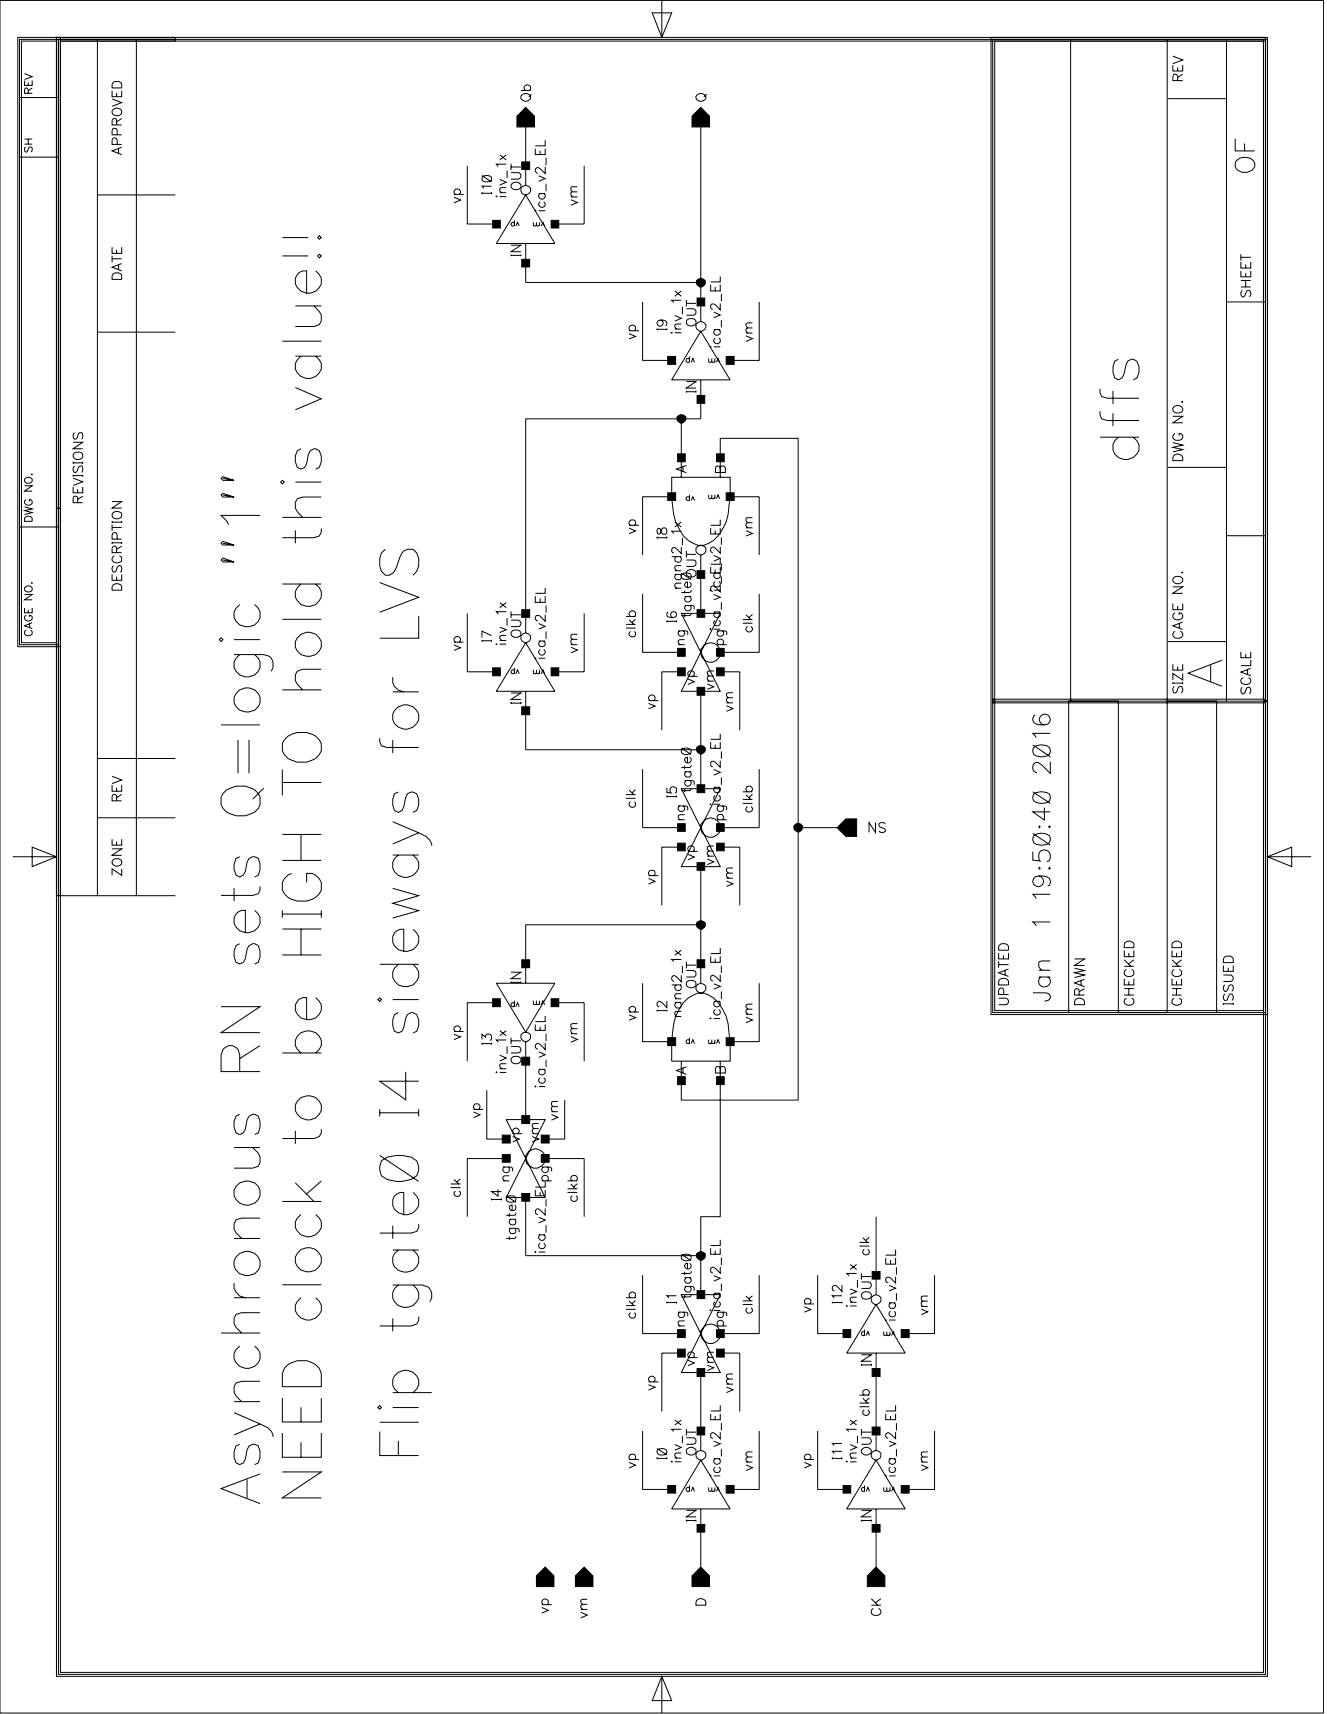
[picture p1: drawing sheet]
<svg xmlns="http://www.w3.org/2000/svg" width="398mm" height="514mm" viewBox="0 0 398 514" stroke-linecap="round" stroke-linejoin="round" font-family="sans-serif">
<g fill="none" stroke="#000" stroke-width=".3">
<path d="M0 .1h396.9v513.6h-396.9M5.3 11.2h12.8v141.2h-1.2v-140.1h-10.5v180.4h10.5v-40.3h1.2v41.5h-12.8zM5.8 11.8h11.7v181.5h-11.7zM16.9 11.2h362.6v1.1h-361.4v489.2h360.8v-489.7h1.2v490.9h-363.2zM16.9 11.2h35.7v1.1h-34.5v256.3h-1.2zM17.5 11.8h362v490.3h-362zM29.2 11.8v256.8M40.9 11.8v256.8M195.6 3.9h5.8l-2.9 7.3zM198.5 .1v11.1M297.2 11.2h82.9v199.1h-1.2v-198h-80.6v290.8h80.6v-92.8h1.2v93.9h-82.9zM297.7 11.8h81.8v291.9h-81.8z"/>
<path d="M321.1 11.8v198.5M350 11.8v198.5M351.7 19.5v1.8h3v-1.8M351.7 16.8l3 1.2-3 1.1M367.8 11.8v198.5M5.8 29.3h11.7M7.4 24.2v1.4h2.3v-1.4M7.4 22.1l2.3 .9-2.3 .8M8.5 28v-1l-.5-.6h-.2l-.3 .2-.1 1.4h2.3M8.5 24.8v.8M9.7 26.4l-1.2 .8M33.6 29.7l2.9 1.1-2.9 1.1"/>
<path d="M33.6 27.2v1.8h2.9v-1.8M34 32.7a1.51 1.51 0 0 1 2.5 1.1 1.5 1.5 0 0 1-1.6 .9 1.5 1.5 0 0 1-1.3-1.4zM34 24.7l.7-.3a1.37 1.37 0 0 1 1.8 1v1h-2.9v-1zM35 37.5v-1.3a.74 .74 0 0 0-.9-.7l-.5 .7v1.3h2.9M35 27.9v1.1M36.5 35.5l-1.5 1M156.2 27.1h2.9M156.3 28.7a1.68 1.68 0 0 1 2.8 .2 1.52 1.52 0 0 1-1.1 1.5 1.52 1.52 0 0 1-1.7-.6zM157.6 27.1a.94 .94 0 0 1-.2-1.4 .94 .94 0 0 1 1.4 0 .94 .94 0 0 1-.1 1.4M157.6 32.2l2.7 2.6v3.3h-5.3v-3.3zM157.6 38.1v17.5M159.3 28.2l-.7 .9"/>
<path d="M209.1 28.4a1.53 1.53 0 0 1 1.6-.2 1.53 1.53 0 0 1 1 1.3 1.55 1.55 0 0 1-1.8 .9 1.55 1.55 0 0 1-1.2-1.5zM210.1 32.2l2.7 2.6v3.3h-5.3v-3.3zM210.1 38.1v58.3M211.9 28.2l-.8 .9M350.3 29.6h17.5M353.1 24.2l-.1-1.6-.4-.4-.6 .2-.3 .6v1.2h3M353.1 20.2v1.1M354.7 22.2l-1.6 1M5.8 47.1h11.7M7.4 43.2h2.3M7.4 41.7h2.3M7.7 44.1a.88 .88 0 0 0 .2 1.5l.2-.1 .5-1.3 .7-.1a.97 .97 0 0 1 0 1.5"/>
<path d="M8.5 41.7v1.5M29.2 58.5h23.4M35.1 43.3v-1.3a.77 .77 0 0 0-.5-.6 .77 .77 0 0 0-.8 .2l-.2 1.7h2.9M35.1 40.4v-1.2l-.2-.6h-1l-.3 .6v1.2h2.9M35.6 44.6v1.3M36.5 44.2l-2.9 1.1 2.9 1.1M136.1 59.1l2 .9-2 .8M136.1 58.3h2.9M136.6 58.3a.9 .9 0 0 1-.1-1.3 .9 .9 0 0 1 1.3 0 .9 .9 0 0 1-.1 1.3M140.1 49.7v17.5h8.7M144.5 57.6v.6M144.5 58h2.9"/>
<path d="M144.5 52.6l2.9 2M144.6 53a2.35 2.35 0 0 1 2.7 0 1.02 1.02 0 0 1-.4 1.4 2.42 2.42 0 0 1-2.3-.3zM147.4 55.8h-2.9l.5 .7M147.4 57.6v.6M148.8 58.8l.2 .2-.2 .1zM149.9 53.8l1.9 .9-1.9 .8M149.9 59h1.9M149.9 57.8h1.9M149.9 46.4l1.9 1.6M151.8 56.3l-1.8 .1-.1 .7 .6 .7M151.8 49.2h-3l.6 .7M151.8 46.4l-1.9 1.6"/>
<path d="M152.1 51.2v2.2M153.2 51.8h2.2a.98 .98 0 0 1 .8 .9 .98 .98 0 0 1-.8 1h-2.2M153.2 49.1v1.9M153.2 50.1h3M153.7 54.9a1.59 1.59 0 0 1 2.5 1.2 1.77 1.77 0 0 1-3 0v-.6zM157.6 58.5l8.8 14.5h-17.6zM160.5 44.6v1.8h3v-1.8M161.5 52.7l2 .9-2 .8M161.5 58h2M162 58a.94 .94 0 0 0-.2 1.4 .94 .94 0 0 0 1.4 0 .94 .94 0 0 0-.1-1.4M162 45.3v1.1M163.5 50.1v1.9l-1.4-1.3a.84 .84 0 0 0-.8-.5 .84 .84 0 0 0-.8 .6 1.03 1.03 0 0 0 .6 1.1h.2"/>
<path d="M163.5 42v1.7h-3M163.7 47.3v2.3M163.7 55.1v2.3M171.2 59.9l1.9 .8-1.9 .8M171.2 59.1h1.9M173.1 57.5l-1.8 .1a1.1 1.1 0 0 0 .4 1.5M173.1 56l-1.8 .1a1.1 1.1 0 0 0 .4 1.4M175.2 49.7v17.5h-8.8M370.4 41.6v3.7h5.9M370.7 48.3a3.4 3.4 0 0 1 5.6 .6 2.48 2.48 0 0 1-2.3 2.8 2.71 2.71 0 0 1-3.6-2.8zM373.2 43.1v2.2M33.6 74.1v1.9h2.9v-1.9"/>
<path d="M33.6 76.7v1.9M33.6 77.6h2.9M35 74.9v1.1M35.6 79.5v1.3M36.5 79l-2.9 1.1 2.9 1.1M84.7 76.8h7.8M84.7 71.2h7.8M95.8 76.2l.6 .6-.6 .5-.6-.5zM95.8 70.7l.6 .5-.6 .6-.6-.6zM153.2 73.5h3l-3 2h3M153.2 76.3v.5M153.2 76.6h3"/>
<path d="M154.3 66.9a.55 .55 0 0 0-.9-.1 .55 .55 0 0 0 0 .8 .55 .55 0 0 0 .9-.1M154.3 66.1v1.7M154.7 67.8l.5-1.1 .5 1.1M156.2 76.3v.5M157.6 73v11.7h52.5M159.9 66.7l.1 1 .4 .1 .5-.4M160.5 63l.2 .2-.2 .1zM160.9 66.7l.1 1 .4 .1 .4-.4M161.5 63.2h2M161.8 66.7v1.1M162 60.5a.94 .94 0 0 0-.2 1.4 .94 .94 0 0 0 1.4 0 .94 .94 0 0 0-.1-1.4M162.3 67.8l.5-1.1 .5 1.1"/>
<path d="M372.1 78.5v1.9h3v-1.9M372.1 77.2h3M372.1 76.2v2M373.5 79.3v1.1M29.2 99.6h23.4M33.8 82.3a1.62 1.62 0 0 1 2.7 .5v1h-2.9zM88.6 91.7h7.8M94.1 91.7l1.7 1.7 .6 1.1v1.7l-.6 1.1-1.7 .6h-5.5M94.7 81.2a3.7 3.7 0 0 1 1.5 4.5 3.7 3.7 0 0 1-4.3 2.2 3.4 3.4 0 0 1-3.3-2.8 3.4 3.4 0 0 1 2.2-3.9h1.1v6.7M188.6 99.2h3M189.1 99.2a.96 .96 0 0 1-.1-1.4 .96 .96 0 0 1 1.4 0 .96 .96 0 0 1-.2 1.4M192.7 90.6v17.5h8.7"/>
<path d="M197 98.5v.5M197 98.8h3M198 96a.93 .93 0 0 1 .9 1.2 .93 .93 0 0 1-1.5 .4 .93 .93 0 0 1 0-1.5 1.6 1.6 0 0 1 2.6 1l-.4 .6M200 98.5v.5M201.3 99.8h.3l-.2 .1zM202.4 94.6l1.9 .9-1.9 .8M202.4 99.8h1.9M202.4 98.7h1.9M202.4 87.2l1.9 1.7M204.3 97.2l-1.8 .1-.1 .7 .5 .7M204.3 90h-2.9l.6 .7M204.3 87.2l-1.9 1.7"/>
<path d="M204.6 92v2.3M205.8 92.6h2.1a.98 .98 0 0 1 .8 1 .98 .98 0 0 1-.8 .9h-2.1M205.8 90v1.9M205.8 91h2.9M205.9 96.1a1.73 1.73 0 0 1 2.8 .3 1.53 1.53 0 0 1-1.1 1.4 1.53 1.53 0 0 1-1.7-.6zM210.1 99.4l8.8 14.5h-17.5zM213.1 85.4v1.8h2.9v-1.8M214 93.6l2 .8-2 .9M214 98.8h2M214.5 98.8a.94 .94 0 0 0-.2 1.4 .94 .94 0 0 0 1.4 0 .94 .94 0 0 0-.1-1.4M214.5 86.1v1.1M216 91v1.9l-1.4-1.4-.6-.4a.64 .64 0 0 0-.9 .6l.1 .8 .6 .3"/>
<path d="M216 82.9v1.6h-2.9M216.3 88.2v2.2M216.3 96v2.2M223.7 99.9h1.9M225.6 98.3l-1.7 .2-.2 .7 .6 .7M225.6 96.8l-1.7 .2-.2 .7 .6 .6M227.7 90.6v17.5h-8.8M367.8 90.6h11.7M372.1 81.2v1.8h3v-1.8M372.1 86.1h3M372.1 84.1h3M372.5 87.1a1.09 1.09 0 0 0-.4 1.1 1.09 1.09 0 0 0 .8 .8 1.89 1.89 0 0 0 .9-1.7 .7 .7 0 0 1 1.1 0 1.35 1.35 0 0 1-.3 1.7"/>
<path d="M373.5 81.9v1.1M373.5 84.1v2M84.7 102.3h11.7M88.6 116.2l7.8 3.4-7.8 3.3M88.6 106.8h7.8M90.3 106.8a3.6 3.6 0 0 0-1.7 4 3.6 3.6 0 0 0 3.3 2.7 3.7 3.7 0 0 0 4.1-2.2 3.7 3.7 0 0 0-1.3-4.5M188.6 100l2 .9-2 .7M205.8 114.4h2.9l-2.9 2h2.9M205.8 117.1v.6M205.8 117.5h2.9M206.8 107.7a.57 .57 0 0 0-.9 0 .57 .57 0 0 0 0 .8 .57 .57 0 0 0 .9-.1M206.8 106.9v1.8"/>
<path d="M207.3 108.7l.5-1.2 .5 1.2M208.7 117.1v.6M210.1 113.9v11.7h-52.5v64.2M212.5 107.5l.1 1.1 .4 .1 .4-.4M212.9 104h.3l-.1 .2zM213.4 107.5l.1 1.1 .5 .1 .4-.4M214 104h2M214.4 107.5v1.2M214.5 101.4a.94 .94 0 0 0-.2 1.4 .94 .94 0 0 0 1.4 0 .94 .94 0 0 0-.1-1.4M214.9 108.7l.4-1.2 .5 1.2M223.7 100.7l1.9 .9-1.9 .8M329.9 116.6v1.2l.5 1.1 1.7 .5h9.4"/>
<path d="M333.8 117.2v3.9M335.4 107.7l-1.1 .6-.5 1.7v1.6l.5 1.7 1.1 .6 1.1-.6 .6-1.1 .6-2.8 .5-1.1 1.1-.6h.6l1.1 .6 .5 1.7v1.6l-.5 1.7-1.1 .6M21.9 132.6h2.9l-2.9 2h2.9M21.9 138.5v.6M21.9 138.8h2.9M22.4 139.7a1.1 1.1 0 0 0-.5 1.1 1.1 1.1 0 0 0 .7 .9l.4-.3 .5-1.1a.73 .73 0 0 1 .5-.5 .73 .73 0 0 1 .7 .2 1.65 1.65 0 0 1-.2 1.7M22.4 135.8a1.46 1.46 0 0 1 1.5-.2 1.46 1.46 0 0 1 .9 1.3 1.5 1.5 0 0 1-1.6 .9 1.5 1.5 0 0 1-1.3-1.4zM22.4 129.8a1.1 1.1 0 0 0-.5 1 1.1 1.1 0 0 0 .7 .9l.4-.3 .6-1.4a.7 .7 0 0 1 1.1 0 1.65 1.65 0 0 1-.2 1.7M24.8 138.5v.6M90.3 134.6l-1.1 .6-.6 1.6v1.7l.6 1.7 1.1 .5 1.1-.5 .5-1.1 .6-2.8 .5-1.1 1.1-.6h.6l1.1 .6 .6 1.6v1.7l-.6 1.7-1.1 .5M204.3 125.6v17.5M204.8 140v1.4"/>
<path d="M205.8 139.6l-2.9 1.1 2.9 1.1M329.9 123.3v1.1l.5 1.2 1.7 .5h9.4M329.9 131.1h11.6M333.8 123.9v3.9M335.4 131.1a3.7 3.7 0 0 0-1.4 4.5 3.7 3.7 0 0 0 4.2 2.2 3.6 3.6 0 0 0 3.3-2.7 3.6 3.6 0 0 0-1.6-4M351.7 132.7l3 .8-3 .7 3 .6-3 .7M351.7 124.8h3l-3 2h3M351.9 136.8a1.58 1.58 0 0 1 1.9-.5 1.58 1.58 0 0 1 .9 1.8h-3zM352.1 121.9a1.59 1.59 0 0 1 2.6 1.2 1.77 1.77 0 0 1-3 0v-.6zM352.4 130a1.05 1.05 0 0 0-.7 1.2 1.05 1.05 0 0 0 1.1 .8 1.34 1.34 0 0 0 1.9-1.3 .88 .88 0 0 0-1.1-.7v.7M354.5 120.4l.2 .1-.2 .2-.2-.2zM5.8 158h11.7"/>
<path d="M7.4 152l2.3 .6-2.3 .5 2.3 .6-2.3 .6M7.4 145.7h2.3l-2.3 1.6h2.3M7.5 155.2a1.29 1.29 0 0 1 2.2 .4v.7h-2.3zM7.5 143.6a1.17 1.17 0 0 1 1.4-.5 1.17 1.17 0 0 1 .7 1.4 1.17 1.17 0 0 1-1.5 .5 1.17 1.17 0 0 1-.6-1.4zM7.9 149.8a.88 .88 0 0 0-.5 1 .88 .88 0 0 0 .8 .7h.6a.85 .85 0 0 0 .9-.8 .85 .85 0 0 0-.9-.9v.6M9.6 142.1v.3zM21.9 146v1.8h2.9v-1.8M21.9 143.4l2.9 1.1-2.9 1.1M21.9 142.4v.6M21.9 142.6h2.9M23.3 150.7l-.1-1.6-.4-.3-.6 .1-.3 .6v1.2h2.9M23.3 146.7v1.1"/>
<path d="M24.8 148.8l-1.5 .9M24.8 142.4v.6M33.6 150.4h2.9l-2.9 2h2.9M33.6 156.3v.5M33.6 157.3v1.9M33.6 158.2h2.9M33.6 156.6h2.9M34 153.6a1.69 1.69 0 0 1 2.5 .6v.5a1.5 1.5 0 0 1-1.6 .9 1.5 1.5 0 0 1-1.3-1.4zM36.5 156.3v.5M66.9 148.5l3.3 .6h-3.3l-.6-.6 .6-.5 3.3 1.1M66.9 143.5l3.3 .6h-3.3l-.6-.6 .6-.5 3.3 1.1M78 154.6h-11.7l1.7 1.7 .6 1.1"/>
<path d="M84.7 144.1l.6 .5-.6 .6-.5-.6zM84.7 155.2h11.7M88.6 159v3.9M88.6 144.6h7.8M96.4 158.5v1.1l-.6 1.1-1.7 .5h-9.4M96.4 149.1h-5.6l-1.6 .5-.6 1.1v1.7l.6 1.1 1.6 1.7M188.6 158.4l2 .8-2 .9M188.6 157.5h3M189.1 157.5a.92 .92 0 0 1-.1-1.3 .92 .92 0 0 1 1.3 0 .92 .92 0 0 1-.1 1.3M197.2 158.6a.94 .94 0 0 0 .5 1.5l.4-.4a1.31 1.31 0 0 1 1.3-1.4 .99 .99 0 0 1 .6 1.3 .99 .99 0 0 1-1.3 .5l-.7-1.5-.3-.1zM201.4 149v-5.9h17.5v5.9M201.4 149a20.1 20.1 0 0 0 3.5 11.7 7.5 7.5 0 0 0 6.2 2.8 11.3 11.3 0 0 0 7.3-9.3l.5-5.2"/>
<path d="M201.4 149h-8.7v17.4M202.4 156.5l1.9 1.5M204.3 159.3h-2.9l.6 .7M204.3 156.5l-1.9 1.5M206.8 149.2a.58 .58 0 0 0-.9-.1 .58 .58 0 0 0-.1 .8l.4 .2 .6-.2M206.8 148.4v1.7M207.3 150.1l.5-1.1 .5 1.1M212.5 148.4l.1 1.1 .4 .1 .4-.4M213.1 158.4v1.7h2.9v-1.7M213.4 148.4l.1 1.1 .5 .1 .4-.4M214.4 148.4v1.2M214.5 159v1.1"/>
<path d="M214.9 149.6l.4-1.2 .5 1.2M216 140.4l-.4-.6h-.8l-.3 .6v1.3h3v-1.3l-.2-.4-.4-.3-.8 .3-.1 1.7M216 155.8v1.7h-2.9M216 143.1v-11.7h23.4v198.5h-35.1v-11.7M218.9 149h8.8v17.4M223.7 159.1l1.9 .9-1.9 .7M223.7 158.3h1.9M225.6 156.8h-1.7l-.2 .8 .6 .7M225.6 155.2l-1.7 .1-.2 .8 .6 .7M350.3 140.2h17.5M7.4 178.3h2.3l-2.3 1.6h2.3M7.5 176.1a1.17 1.17 0 0 1 1.4-.4 1.17 1.17 0 0 1 .7 1.4 1.17 1.17 0 0 1-1.5 .4 1.17 1.17 0 0 1-.6-1.4z"/>
<path d="M9.6 174.7v.3zM33.6 172.3v1.7h2.9v-1.7M33.6 162.5v.6M33.6 162.8h2.9M34 175.3a1.64 1.64 0 0 1 2.5 .7v1h-2.9v-1zM34 169.6a1.1 1.1 0 0 0-.4 1.1 1.1 1.1 0 0 0 .7 .9l.4-.3 .6-1.4 .8-.3a1.26 1.26 0 0 1 0 2M34.3 166.7a1.09 1.09 0 0 0-.7 1.2 1.09 1.09 0 0 0 1.1 .9h.7a1.09 1.09 0 0 0 1.1-.9 1.09 1.09 0 0 0-.7-1.2M35 165.7v-1.2a.74 .74 0 0 0-.9-.7l-.5 .7v1.2h2.9M35 172.9v1.1M35.1 161.7v-1.2l-.2-.6-.8-.2-.5 .8v1.2h2.9M36.5 163.8l-1.5 .9M36.5 162.5v.6"/>
<path d="M66.9 167.9l3.3 .6h-3.3l-.6-.6 .6-.6 3.3 1.2M66.9 162.9l3.3 .5h-3.3l-.6-.5 .6-.6 3.3 1.1M84.7 175.1h11.7M90.3 175.1a3.7 3.7 0 0 0-1.5 4.6 3.7 3.7 0 0 0 4.2 2.1 3.6 3.6 0 0 0 3.3-2.7 3.6 3.6 0 0 0-1.6-4M113.9 174.7l11.7 4.4-11.7 4.5M115.6 164.7l-1.2 1.1a5.4 5.4 0 0 0 1.2 6.7 3 3 0 0 0 3.3-2.3l1.1-3.3a3.1 3.1 0 0 1 3.9-2.2 5.1 5.1 0 0 1 0 7.8M160.5 178.8v1.8h3v-1.8M162 179.5v1.1M163.5 176.3v1.6h-3M192.7 178.1v17.5h11.6M197 160.9v.6M197 161.2h3"/>
<path d="M200 160.9v.6M201.4 166.9h2.9M202.4 176.4h1.9M202.4 172.3h1.9M202.4 171.2h1.9M202.8 172.3a.92 .92 0 0 0-.1 1.3 .92 .92 0 0 0 1.3 0 .92 .92 0 0 0 0-1.3M202.8 166.9a.96 .96 0 0 0-.1 1.4 .96 .96 0 0 0 1.4 0 .96 .96 0 0 0-.1-1.4M204.3 174.9l-1.8 .1-.1 .7 .5 .7M204.3 169.6l-1.8 .1-.1 .7 .5 .8M204.3 164v2l-1.4-1.4a1.02 1.02 0 0 0-1.2-.3l-.3 1 .3 .4 .4 .1M204.3 171.8l3 2M204.5 172.3a1.94 1.94 0 0 1 2.8 .3v.3a1.71 1.71 0 0 1-3 0z"/>
<path d="M204.6 161.2v2.2M205.3 177.1v.9M205.3 178.9h2M205.7 178.9a.94 .94 0 0 0-.1 1.3 .94 .94 0 0 0 1.4 0 .94 .94 0 0 0-.2-1.3M205.8 167.9h2.1a.98 .98 0 0 1 .8 1 .98 .98 0 0 1-.8 1h-2.1M205.8 165.2v2M205.8 166.2h2.9M205.9 171.4a1.68 1.68 0 0 1 2.8 .3 1.52 1.52 0 0 1-1.1 1.4 1.52 1.52 0 0 1-1.7-.6zM206.8 174.5a.93 .93 0 0 1 .2 1.4 .93 .93 0 0 1-1.4 0 .93 .93 0 0 1 .2-1.4h.4v1.7M207.3 176.9l-.2 .6-.4 .2h-2.4M208.7 164.4a1.72 1.72 0 0 1 3 0v.9l-.4 .6-.8 .5h-.6l-.9-.5-.3-.6zM210.1 166.4v17.5"/>
<path d="M212.9 177l.2-.2 .1 .2-.1 .2zM213.1 170.1v1.7h2.9v-1.7M214 178.3l2 .8-2 .8M214 166.6l2 .8-2 .9M214 177h2M214 171.8h2M214.5 174.4a.9 .9 0 0 0-.2 1.3 .9 .9 0 0 0 1.4 0 .9 .9 0 0 0-.1-1.3M214.5 170.7v1.1a.94 .94 0 0 0-.2 1.4 .94 .94 0 0 0 1.4 0 .94 .94 0 0 0-.1-1.4M216 175.6v1.9l-1.4-1.4a.94 .94 0 0 0-1.4-.1v1.2l.6 .2M216 167.5v1.7h-2.9M216 164v1.9l-1.4-1.4a.87 .87 0 0 0-1.4-.1v1.1l.6 .2M216.3 161.2v2.2"/>
<path d="M216.3 169v2.2M216.3 172.8v2.2M227.7 178.1v17.5h-11.7M351.7 176h3l-3 1.9h3M352.1 173.1a1.53 1.53 0 0 1 1.6-.2 1.53 1.53 0 0 1 1 1.3 1.55 1.55 0 0 1-1.7 .9 1.55 1.55 0 0 1-1.3-1.5zM354.3 171.7h.4l-.2 .1zM367.8 160.7h11.7M7.4 182.3v1.5h2.3v-1.5M7.9 188.9a.88 .88 0 0 0-.5 1 .88 .88 0 0 0 .8 .7h.6a.88 .88 0 0 0 .9-.7 .88 .88 0 0 0-.6-1M7.9 184.5l-.4 .4a1.1 1.1 0 0 0 1 1.4 1.1 1.1 0 0 0 1.1-1.4l-.8-.4v.5M8.5 182.8v1M8.9 187.1v1.1"/>
<path d="M9.7 186.7l-2.3 1 2.3 .8M65.8 191.8l.5-.5 .6 .5-.6 .6zM70.2 196.3h8.9l1.7 .5a3.3 3.3 0 0 1 .6 4.5M70.2 191.8h7.8M71.9 196.3a3.6 3.6 0 0 0-1.7 4 3.6 3.6 0 0 0 3.4 2.7 3.7 3.7 0 0 0 4.1-2.2 3.7 3.7 0 0 0-1.3-4.5M71.9 181.3a3.6 3.6 0 0 0-1.5 4.5 3.6 3.6 0 0 0 4.3 2.1 3.6 3.6 0 0 0 3.3-2.7 3.6 3.6 0 0 0-1.6-3.9M84.7 185.7h11.7M90.3 190.2a3.9 3.9 0 0 1 4.3 0 3.9 3.9 0 0 1 1.8 3.9 4.1 4.1 0 0 1-3.9 2.8 4.1 4.1 0 0 1-3.9-2.8v-1.7l.6-1.1zM125.6 184.7v6.7h-11.7M136.1 193.4l2 .9-2 .7M136.1 192.6h2.9M136.6 192.6a.94 .94 0 0 1-.2-1.4 .94 .94 0 0 1 1.4 0 .94 .94 0 0 1-.1 1.4"/>
<path d="M140.1 183.9v17.6h8.7M144.5 191.9v.5M144.5 192.2h2.9M147.4 190.6l-2.9-1.3v1.9M147.4 191.9v.5M148.8 193.2h.2l-.2 .1zM149.9 188.1l1.9 .7-1.9 .9M149.9 193.2h1.9M149.9 192.1h1.9M149.9 180.7l1.9 1.5M151.8 190.5l-1.8 .2-.1 .7 .6 .7M151.8 183.4h-3l.6 .8"/>
<path d="M151.8 180.7l-1.9 1.5M152.1 185.4v2.3M153.2 186h2.2a.98 .98 0 0 1 .8 .9 .98 .98 0 0 1-.8 1h-2.2M153.2 183.3v2M153.2 184.4h3M153.4 189.4a1.58 1.58 0 0 1 1.7-.5 1.58 1.58 0 0 1 1.1 1.4 1.55 1.55 0 0 1-1.7 .9 1.55 1.55 0 0 1-1.3-1.4zM157.6 192.7l8.8 14.6h-17.6zM160.4 197.4h.3l-.2 .2zM161.5 187l2 .8-2 .9M161.5 197.4h2M161.5 192.2h2M162 194.8a.94 .94 0 0 0-.2 1.4 .94 .94 0 0 0 1.4 0 .94 .94 0 0 0-.1-1.4"/>
<path d="M162 192.2a.94 .94 0 0 0-.2 1.4 .94 .94 0 0 0 1.4 0 .94 .94 0 0 0-.1-1.4M163.5 184.4v1.9l-1.4-1.4-1-.4-.6 .5v.6l.4 .5h.4M163.7 181.6v2.2M163.7 189.4v2.2M171.2 194.1l1.9 .8-1.9 .9M171.2 193.3h1.9M173.1 191.7h-1.4a.75 .75 0 0 0-.4 1.2l.4 .4M173.1 190.2h-1.4a.75 .75 0 0 0-.4 1.2l.4 .3M175.2 183.9v17.6h-8.8M187.7 188.3h2.9M187.7 187.2h2.9M187.7 184.9h2.9"/>
<path d="M188.6 185.9l1.5 1.3M189.1 189.4a.92 .92 0 0 0-.1 1.3 .92 .92 0 0 0 1.3 0 .92 .92 0 0 0-.1-1.3M189.1 184.9a.96 .96 0 0 1-.1-1.4 .96 .96 0 0 1 1.4 0 .96 .96 0 0 1-.2 1.4M190.6 185.7l-1.1 .9M200 186.1v.5M200 186.3h2.9M200.4 183.5a.85 .85 0 0 0-.4 .8 .85 .85 0 0 0 .5 .7 2.1 2.1 0 0 0 2.3-.2 .89 .89 0 0 0-.4-1.3 .89 .89 0 0 0-1.3 .6 .89 .89 0 0 0 .8 1.1M202.9 186.1v.5M203.4 189.2l2.6 .1 .2 .4v.7M203.4 193.3h1.9M203.8 189.2a.9 .9 0 0 0-.1 1.3 .9 .9 0 0 0 1.3 0 .9 .9 0 0 0-.1-1.3M204.3 183.9h11.7l-11.7 23.4h11.7z"/>
<path d="M205.3 191.8l-1.8 .2-.1 .7 .6 .6M205.3 181.6l2.6 .1 .3 .4-.1 .7M205.3 184v1M205.7 181.6a.9 .9 0 0 0-.1 1.3 .9 .9 0 0 0 1.4 0 .9 .9 0 0 0-.2-1.3M207.3 183.9l-.2 .5-.4 .2h-2.4M212.9 188.7l.2-.2 .1 .2zM214 188.7h2M214 183.5h2M214.5 186.1a.9 .9 0 0 0-.2 1.3 .9 .9 0 0 0 1.4 0 .9 .9 0 0 0-.1-1.3M214.5 183.5a.94 .94 0 0 0-.2 1.4 .94 .94 0 0 0 1.4 0 .94 .94 0 0 0-.1-1.4M215.1 189.2l2.6 .1 .2 .4-.1 .7M215.1 193.3h2.8"/>
<path d="M215.5 193.3a.94 .94 0 0 1-.2-1.4 .94 .94 0 0 1 1.4 0 .94 .94 0 0 1-.1 1.4M215.5 189.2a.9 .9 0 0 0-.1 1.3 .9 .9 0 0 0 1.3 0 .9 .9 0 0 0-.1-1.3M216.3 180.6v2.2M222.8 186.9h2.8M222.8 185.8h2.8M223.7 184.4l1.4 1.4M224.1 187.8a.94 .94 0 0 0-.1 1.4 .94 .94 0 0 0 1.4 0 .94 .94 0 0 0-.2-1.4M225.6 184.3l-1.1 .9M350.3 192.4h17.5M351.7 199.2v1.8h3v-1.8M351.7 181v1.8h3v-1.8M352.4 189.4a1.05 1.05 0 0 0-.5 1.5 1.8 1.8 0 0 0 2.8-.3 1.08 1.08 0 0 0-.8-1.2"/>
<path d="M352.4 183.8a1.09 1.09 0 0 0-.7 1.2 1.09 1.09 0 0 0 1.1 .9h.8a1.06 1.06 0 0 0 1.1-1.1 1.06 1.06 0 0 0-1.1-1v.6M353.1 181.7v1.1M353.1 199.9v1.1M353.7 187v1.3M354.7 186.6l-3 1.1 3 1.1M363.1 199.5v4.8M366.4 198l-10.1 3.9 10.1 3.9M372.1 195.5v1.7h3v-1.7M373.5 196.1v1.1M375.1 197.9v1.7h-3M66.3 217.4h11.7M70.8 208a3.9 3.9 0 0 1 5.2-1.3 3.9 3.9 0 0 1 1.5 5.2 4.2 4.2 0 0 1-7.3-1.1v-1.7z"/>
<path d="M84.7 206.9h11.7M96.4 200.7h-5.6l-1.6 .6-.6 1.1v1.7l.6 1.1 1.6 1.7M117.8 203.1a3.6 3.6 0 0 0 3.3 4.4M117.8 207.5h7.8M118.3 213.1a4 4 0 0 1 4.7-1.5 4 4 0 0 1 2.6 4.3 4 4 0 0 1-4.7 2.7 4 4 0 0 1-3.1-4.4zM153.2 207.8h3l-3 2h3M153.2 210.5v.6M153.2 210.9h3M154.3 201.1a.57 .57 0 0 0-.9-.1 .57 .57 0 0 0 0 .9 .57 .57 0 0 0 .9-.1M154.3 200.3v1.8M154.7 202.1l.5-1.2 .5 1.2M156.2 210.5v.6"/>
<path d="M157.6 207.3v17.5h52.5M159.9 200.9l.1 1.1 .4 .1 .5-.4M160.9 200.9l.1 1.1 .4 .1 .4-.4M161.8 200.9v1.2M162.3 202.1l.5-1.2 .5 1.2M194.5 210.9l1.9 .8-1.9 .9M194.5 210.1h2.9M194.9 210.1a.94 .94 0 0 1-.1-1.4 .94 .94 0 0 1 1.4 0 .94 .94 0 0 1-.2 1.4M204.3 201.5h-5.8v17.5M206.2 203.6l2 .8-2 .9M206.2 202.8h3M206.7 202.8a.94 .94 0 0 1-.2-1.4 .94 .94 0 0 1 1.4 0 .94 .94 0 0 1-.1 1.4"/>
<path d="M210.1 207.3v29.2M212.1 205.1l1.9 .9-1.9 .7M212.1 204.3h1.9M214 202.7l-1.7 .1-.2 .8 .6 .7M214 201.2l-1.7 .1-.2 .8 .6 .6M216 201.5h5.8v17.5M217.8 211.6l2 .9-2 .8M217.8 210.8h2M219.8 209.3l-1.8 .1-.2 .7 .6 .7M219.8 207.7l-1.8 .2-.2 .7 .6 .7M297.7 209.7h81.8v1.1h-81.8zM297.7 210.3h81.8"/>
<path d="M310.5 214.4a1.5 1.5 0 0 0-.5 2.2 4.6 4.6 0 0 0 4.2 .5 1.61 1.61 0 0 0 .1-2.6 1.61 1.61 0 0 0-2.5 .7 1.61 1.61 0 0 0 1.4 2.2M315 219.9h-5.3l1 1.3M351.7 204.6v.5M351.7 204.9h3M352.1 205.9a1.12 1.12 0 0 0 .3 1.9 2.12 2.12 0 0 0 1-1.7 .7 .7 0 0 1 1.1 0 1.35 1.35 0 0 1-.3 1.7M354.7 202v1.9l-3-1.9v1.9M354.7 204.6v.5M372.5 206.1a1.08 1.08 0 0 0-.4 1.1 1.08 1.08 0 0 0 .8 .9l.4-.3 .4-1.1a.68 .68 0 0 1 .5-.5 .68 .68 0 0 1 .7 .2 1.29 1.29 0 0 1-.3 1.7M372.9 203.2a1.04 1.04 0 0 0-.8 1.3 1.04 1.04 0 0 0 1.2 .8 1.2 1.2 0 0 0 1.5-.4 1.2 1.2 0 0 0-.2-1.6l-.2-.1M374.1 200.9v1.3M375.1 200.4l-3 1.1 3 1.1M29.2 227.5h23.4"/>
<path d="M33.6 235.4v1.9h2.9v-1.9M33.6 232.8l2.9 1.1-2.9 1.1M35 236.2v1.1M36.5 238.2l-1.5 1M66.9 238a7.2 7.2 0 0 1 10.6 0 4 4 0 0 1-2.2 6.1 7.1 7.1 0 0 1-8.4-1.7l-.6-1.1v-2.2zM71.4 221.9v10M74.7 221.9v10M79.1 236.3l-3.3 3.3M84.7 230.8v7.7M84.7 234.7h11.7M85.3 221.9a7.1 7.1 0 0 1 10.5 0 3.9 3.9 0 0 1-2.2 6.1 6.9 6.9 0 0 1-8.3-1.7l-.6-1.1v-2.2zM113.9 221.4v1.1l.5 1.1 1.7 .6h9.5"/>
<path d="M117.8 222v3.8M119.5 237.5l-1.2 .5-.5 1.7v1.7l.5 1.6 1.2 .6 1.1-.6 1.6-5 1.1-.5h.6l1.1 .5 .6 1.7v1.7l-.6 1.6-1.1 .6M187.7 239.4h2.9M187.7 238.3h2.9M188.6 236.9l1.5 1.4M190.6 236.8l-1.1 1M192.7 230.7v17.5h11.6M200 236.3v1.3l1.3 .2a1.04 1.04 0 0 1-.2-1.6 1.04 1.04 0 0 1 1.6 .1 1.04 1.04 0 0 1-.3 1.6M200 238.5v.6M200 238.9h2.9M202.9 238.5v.6M204.3 236.5h11.7l-11.7 23.4h11.7z"/>
<path d="M204.3 224.3l3 2M204.5 224.7a1.87 1.87 0 0 1 2.8 .5v.2a1.71 1.71 0 0 1-3 0zM205.3 234.1l2.6 .1 .3 .5-.1 .6M205.3 229.6v1M205.3 236.6v.9M205.3 231.4h2M205.7 234.1a.94 .94 0 0 0-.1 1.4 .94 .94 0 0 0 1.4 0 .94 .94 0 0 0-.2-1.4M205.7 231.4a.9 .9 0 0 0-.1 1.4 .9 .9 0 0 0 1.4 0 .9 .9 0 0 0-.2-1.4M206.8 227.1a.93 .93 0 0 1 .2 1.4 .93 .93 0 0 1-1.4 0 .93 .93 0 0 1 .2-1.4h.4v1.7M207.3 236.4l-.2 .5-.4 .2h-2.4M207.3 229.5l-.2 .5-.4 .2h-2.4M213.1 222.5v1.9h2.9v-1.9"/>
<path d="M214 230.8l2 .8-2 .9M214 236.1h2M214.5 238.5a.94 .94 0 0 0-.2 1.4 .94 .94 0 0 0 1.4 0 .94 .94 0 0 0-.1-1.4M214.5 236.1a.9 .9 0 0 0-.2 1.3 .9 .9 0 0 0 1.4 0 .9 .9 0 0 0-.1-1.3M214.5 223.3v1.1M216 228.1v2l-1.4-1.4a.94 .94 0 0 0-1.4-.1v1.1l.6 .2M216 220.1v1.6h-2.9M216.3 225.3v2.2M216.3 233.1v2.2M222.8 239.7h2.8M222.8 237.4h2.8M223.7 238.4l1.4 1.3"/>
<path d="M224.1 237.4a.94 .94 0 0 1-.1-1.3 .94 .94 0 0 1 1.4 0 .94 .94 0 0 1-.2 1.3M225.6 238.2l-1.1 1M227.7 230.7v17.5h-11.7M309.7 237.4l5.3 3.5M309.7 223.4l5.3 3.5M310 238.1a4.4 4.4 0 0 1 4.7 0 1.73 1.73 0 0 1-.8 2.6 4.2 4.2 0 0 1-3.9-.5l-.3-.8zM310 224.2a4 4 0 0 1 4.7 0 1.73 1.73 0 0 1-.8 2.5 4.2 4.2 0 0 1-3.9-.5l-.3-.8zM315 228.4v3.5l-3.3-3a1.2 1.2 0 0 0-2 .8v1a1.32 1.32 0 0 0 1.3 1M3.8 256.9h13.1M9.7 254l7.2 2.9-7.2 3zM29.2 245.2h23.4M33.6 254.6h2.9l-2.9 1.9h2.9"/>
<path d="M33.6 251.7v1.7h2.9v-1.7M34 257.8a1.46 1.46 0 0 1 1.6-.3 1.46 1.46 0 0 1 .9 1.4 1.5 1.5 0 0 1-1.6 .8 1.5 1.5 0 0 1-1.3-1.3zM35 240.2v-1.3a.68 .68 0 0 0-.4-.6 .68 .68 0 0 0-.7 .1l-.3 .5v1.3h2.9M35 252.3v1.1M71.9 256.9l-1.1 .5-.6 1.7v1.6l.6 1.7 1.1 .6 1.1-.6 .6-1.1 .5-2.8 .6-1.1 1.1-.5h.6l1.1 .5 .5 1.7v1.6l-.5 1.7-1.1 .6M84.7 258h11.7M84.7 250.2h11.7M90.3 250.2v7.8M117.8 246.4l7.8 3.3a4.6 4.6 0 0 1 3.9 3.9M117.8 256.4h7.8M119.5 256.4a3.7 3.7 0 0 0-1.5 4.5 3.7 3.7 0 0 0 4.2 2.2 3.6 3.6 0 0 0 3.3-2.7 3.6 3.6 0 0 0-1.6-4M125.6 249.7l-7.8 3.4"/>
<path d="M189.1 240.4a.96 .96 0 0 0-.1 1.4 .96 .96 0 0 0 1.4 0 .96 .96 0 0 0-.2-1.4M203.4 241.7l2.6 .2 .2 .4v.7M203.4 245.8h1.9M203.8 241.7a.94 .94 0 0 0-.2 1.4 .94 .94 0 0 0 1.4 0 .94 .94 0 0 0-.1-1.4M204.3 254h-5.8v17.5M205.3 244.3l-1.8 .2-.1 .7 .6 .6M206.2 256.2l2 .8-2 .9M206.2 255.3h3M206.7 255.3a.94 .94 0 0 1-.2-1.4 .94 .94 0 0 1 1.4 0 .94 .94 0 0 1-.1 1.4M210.1 259.9v35M212.1 257.6l1.9 .8-1.9 .9M212.1 256.8h1.9"/>
<path d="M212.9 241.2h.3l-.1 .1zM214 255.2l-1.7 .2-.2 .7 .6 .7M214 253.7l-1.7 .2-.2 .7 .6 .6M214 241.2h2M215.1 241.7l2.6 .2 .2 .4-.1 .7M215.1 245.8h2.8M215.5 245.8a.9 .9 0 0 1-.1-1.3 .9 .9 0 0 1 1.3 0 .9 .9 0 0 1-.1 1.3M215.5 241.7a.94 .94 0 0 0-.2 1.4 .94 .94 0 0 0 1.4 0 .94 .94 0 0 0-.1-1.4M216 254h5.8v17.5M222.8 240.9h2.8M224.1 241.9a.94 .94 0 0 0-.1 1.3 .94 .94 0 0 0 1.4 0 .94 .94 0 0 0-.2-1.3M239.4 248.2h11.6"/>
<path d="M251 248.2l2.7-2.6h3.2v5.2h-3.2zM262.6 246.7v2.9l-2-2.9v2.9M265.5 247.1a1.06 1.06 0 0 0-1.1-.5 1.06 1.06 0 0 0-.8 .9l.5 .6 1.2 .4 .2 .7a1.26 1.26 0 0 1-1.9 0M309.7 255.4v2.5l2.2 .3a2.07 2.07 0 0 1 1-3.3 1.88 1.88 0 0 1 2 1.3 1.88 1.88 0 0 1-1 2.2M309.7 249.9l5.3 3.5M310 250.7a4 4 0 0 1 4.7 0 1.73 1.73 0 0 1-.8 2.5 4.2 4.2 0 0 1-3.9-.5l-.3-.8zM311.7 247.7l.2 .2-.2 .3-.2-.3zM313.2 242.2v3.7l-3.5-2.4h5.3M314.7 247.7l.3 .2-.3 .3-.2-.3zM380.1 256.9l7.2-2.9v5.9zM380.1 256.9h13.1M17.5 268.6v-256.8h35.1h-35.1v256.8h35.1"/>
<path d="M36.5 260.6v1.9l-2.9-1.9v1.9M70.2 266.3v3.9M76.4 273a3.7 3.7 0 0 1 1.4 4.5 3.7 3.7 0 0 1-4.2 2.2 3.5 3.5 0 0 1-3.3-2.3 3.5 3.5 0 0 1 1.1-3.9l1.1-.5h1.1v6.7M78 265.8v1.1l-.5 1.1-1.7 .5h-9.5M84.7 278.6h11.7M84.7 273v2.2M84.7 274.1h11.7M87.5 261.9a4 4 0 0 0-3 3.9 4 4 0 0 0 3 3.9 6.6 6.6 0 0 0 8.9-2.8 4 4 0 0 0-4.5-5v2.7M90.3 278.6v7.8M96.4 273v2.2M117.8 266.4l7.8 2.2-7.8 2.3 7.8 2.2-7.8 2.2M123.9 278.7a3.6 3.6 0 0 1 1.5 4.5 3.6 3.6 0 0 1-4.3 2.1 3.4 3.4 0 0 1-3.4-2.9 3.4 3.4 0 0 1 2.3-3.7h1.1v6.6"/>
<path d="M194.5 263.4l1.9 .9-1.9 .8M194.5 262.6h2.9M194.9 262.6a.9 .9 0 0 1-.1-1.3 .9 .9 0 0 1 1.3 0 .9 .9 0 0 1-.1 1.3M210.1 277.3h-52.5v17.6M217.8 264.2l2 .8-2 .8M217.8 263.4h2M219.8 261.8l-1.8 .1-.2 .8 .6 .7M219.8 260.3l-1.8 .1-.2 .8 .6 .6M311.5 262.7a1.61 1.61 0 0 1 1.3 2.2 1.61 1.61 0 0 1-2.5 .6 1.61 1.61 0 0 1 .2-2.6 4.7 4.7 0 0 1 4.2 .5l.3 1.3-.3 .8-.5 .1M311.7 260.1l.2 .3-.2 .2-.2-.2zM314.5 260.4l.2-.3 .3 .3-.3 .2zM315 276.5h-5.3l1 1.2"/>
<path d="M315 268.2h-5.3l1 1.3M71.9 283l-1.1 .6-.6 1.6v1.7l.6 1.7 1.1 .5 1.1-.5 .6-1.1 .5-2.8 .6-1.1 1.1-.6h.6l1.1 .6 .5 1.6v1.7l-.5 1.7-1.1 .5M84.7 286.4h11.7M94.7 299.2a3.6 3.6 0 0 1 1.5 4.4 3.6 3.6 0 0 1-4.3 2.2 3.4 3.4 0 0 1-3.3-2.8 3.4 3.4 0 0 1 2.2-3.8h1.1v6.6M113.3 299.8l.6-.5 .5 .5-.5 .6zM113.9 289.2h11.7M117.8 299.8h7.8M119.5 289.2a3.7 3.7 0 0 0-1.5 4.5 3.7 3.7 0 0 0 4.2 2.2 3.6 3.6 0 0 0 3.3-2.7 3.6 3.6 0 0 0-1.6-4M148.8 294.9h17.6l-8.8 14.6zM153.2 291.5h3l-3 2h3M153.2 294.3v.6M153.2 294.6h3"/>
<path d="M156.2 294.3v.6M192.7 294.9v17.5h8.7M201.4 295.4h2.9M202.4 299.5h1.9M202.4 284.9l1.9 1.6M202.8 295.4a.96 .96 0 0 0-.1 1.4 .96 .96 0 0 0 1.4 0 .96 .96 0 0 0-.1-1.4M204.3 298l-1.8 .2-.1 .6 .5 .7M204.3 292.5v1.9l-1.4-1.4a.87 .87 0 0 0-1.2-.3 .88 .88 0 0 0-.3 .9 .88 .88 0 0 0 .7 .7M204.3 287.7h-2.9l.6 .7M204.3 284.9l-1.9 1.6M204.6 289.7v2.2M205.8 291h2.1a.98 .98 0 0 1 .8 1 .98 .98 0 0 1-.8 1h-2.1"/>
<path d="M205.8 288.4v2M205.8 289.4h2.9M205.9 294.5a1.73 1.73 0 0 1 2.8 .4 1.53 1.53 0 0 1-1.1 1.3 1.53 1.53 0 0 1-1.7-.6zM213.1 286.8v1.8h2.9v-1.8M214 295l2 .8-2 .8M214.5 287.5v1.1M216 292.3v2l-1.4-1.4a.94 .94 0 0 0-1.4-.2v1.1l.6 .4M216 284.3v1.7h-2.9M216.3 289.6v2.2M216.3 297.3v2.3M227.7 294.9v17.5h-8.8M299.5 299.3h2.1a.98 .98 0 0 1 .8 1 .98 .98 0 0 1-.8 1h-2.1"/>
<path d="M299.5 285.8v1.8h2.9v-1.8M299.5 289.3h2.9M299.5 288.2v2M299.6 293.9a1.69 1.69 0 0 1 2.8 .4v1.1h-2.9zM299.6 283.5a1.69 1.69 0 0 1 2.8 .4v1h-2.9zM300.9 286.5v1.1M301 298.2v-1.2a.76 .76 0 0 0-.5-.7 .76 .76 0 0 0-.8 .2l-.2 .5v1.2h2.9M301.4 291v1.4M302.4 290.6l-2.9 1.1 2.9 1.1M309.7 297.7h4l.8 .3a1.16 1.16 0 0 1 0 1.9l-1.3 .3M311.5 293h3.5M311.5 291h3.5"/>
<path d="M312.2 293a1.7 1.7 0 0 0-.3 2.3 1.7 1.7 0 0 0 2.3 .4 1.7 1.7 0 0 0 .5-2.3l-.5-.4M315 288.2h-2.6l-.7 .2a1.91 1.91 0 0 0 .7 2.6M322.2 290.4l3 .6-3 .7 3 .7-3 .8M322.2 287.6h3l-3 1.9h3M322.4 299.9a1.58 1.58 0 0 1 2-.4 1.58 1.58 0 0 1 .8 1.8h-3zM323.6 298.4l-.1-1.7-.7-.2-.4 .2-.2 .4v1.3h3M324.2 294.1v1.3M325.2 293.7l-3 1.1 3 1.1M325.2 296.5l-1.6 .9M337.1 293.5v1.9h2.9v-1.9M337.1 285v1.9h2.9v-1.9M337.1 298.4h2.9"/>
<path d="M337.1 296.5h2.9M337.1 289.8h2.9M337.1 287.8l2 2M337.2 282.8a1.58 1.58 0 0 1 2-.5 1.58 1.58 0 0 1 .8 1.9h-2.9zM337.8 299.3a1.09 1.09 0 0 0-.7 1.3 1.09 1.09 0 0 0 1.1 .9h.7a1.09 1.09 0 0 0 1.1-.9 1.09 1.09 0 0 0-.7-1.3M337.8 290.8a1.05 1.05 0 0 0-.7 1.2 1.05 1.05 0 0 0 1.1 .8 1.28 1.28 0 0 0 1.4-.2 1.28 1.28 0 0 0 .3-1.4l-.6-.4M338.5 285.8v1.1M338.5 294.3v1.1M338.5 296.5v1.9M340 287.8l-1.6 1.3M351.5 293.5v1.9h2.8v-1.9M351.5 285v1.9h2.8v-1.9"/>
<path d="M351.5 298.4h2.8M351.5 296.5h2.8M351.5 289.8h2.8M351.5 287.8l1.9 2M351.5 282.8a1.58 1.58 0 0 1 2-.5 1.58 1.58 0 0 1 .8 1.9h-2.8zM352.1 299.3a1.09 1.09 0 0 0-.7 1.3 1.09 1.09 0 0 0 1.2 .9h.6a1.09 1.09 0 0 0 1.1-.9 1.09 1.09 0 0 0-.6-1.3M352.1 290.8a1.05 1.05 0 0 0-.6 1.2 1.05 1.05 0 0 0 1.1 .8 1.28 1.28 0 0 0 1.3-.2 1.28 1.28 0 0 0 .3-1.4l-.5-.4M352.8 285.8v1.1M352.8 294.3v1.1M352.8 296.5v1.9M354.3 287.8l-1.6 1.3M366.9 292.4h2.1a.98 .98 0 0 1 .8 1 .98 .98 0 0 1-.8 .9h-2.1"/>
<path d="M366.9 289.5v1.8h2.9v-1.8M367.3 298.1a1.08 1.08 0 0 0-.5 1.1 1.08 1.08 0 0 0 .8 .8l.5-.5a1.65 1.65 0 0 1 .9-1.4 1.08 1.08 0 0 1 .8 .8 1.08 1.08 0 0 1-.4 1.1M367.3 295.4a1.09 1.09 0 0 0-.5 1 1.09 1.09 0 0 0 .8 .9 1.89 1.89 0 0 0 1-1.7 .7 .7 0 0 1 1.1 0 1.35 1.35 0 0 1-.3 1.7M367.3 287l.7-.3a1.37 1.37 0 0 1 1.8 1v1h-2.9v-1zM368.3 290.2v1.1M66.3 301.9h11.7l-11.7 7.8h11.7M78 313.6l-6.1 3.9M84.7 315.8h11.7M90.3 315.8a3.6 3.6 0 0 1-1.5-4.6 3.6 3.6 0 0 1 4.2-2 3.5 3.5 0 0 1 3.3 2.7 3.5 3.5 0 0 1-1.6 3.9M119.5 303.7l-1.2 .5-.5 1.7v1.7l.5 1.6 1.2 .6 1.1-.6 1.6-5 1.1-.5h.6l1.1 .5 .6 1.7v1.7l-.6 1.6-1.1 .6M136.1 310.2l2 .7-2 .9M136.1 309.3h2.9"/>
<path d="M136.6 309.3a.94 .94 0 0 1-.2-1.4 .94 .94 0 0 1 1.4 0 .94 .94 0 0 1-.1 1.4M144.5 311.7v-1.5l1.1 .8a.93 .93 0 0 1 1.1-.9 .93 .93 0 0 1 .7 1.3l-.5 .6M144.5 312.7v.6M144.5 313h2.9M147.4 312.7v.6M148.8 300.7h-8.7v17.5M149.9 316.4l1.9 .9-1.9 .8M149.9 309.1l1.9 1.5M151.8 319l-1.8 .1-.1 .7 .6 .7M151.8 311.9h-3l.6 .6M151.8 309.1l-1.9 1.5M152.1 313.8v2.2"/>
<path d="M153.2 313.8h2.2a.98 .98 0 0 1 .8 1 .98 .98 0 0 1-.8 1h-2.2M153.2 311.2v1.9M153.2 312.1h3M153.7 317a1.53 1.53 0 0 1 1.6-.2 1.53 1.53 0 0 1 .9 1.3 1.55 1.55 0 0 1-1.7 .9 1.55 1.55 0 0 1-1.3-1.5zM154.3 300.9a.57 .57 0 0 0-.9 0 .57 .57 0 0 0 0 .8 .57 .57 0 0 0 .9-.1M154.3 300.1v1.8M154.7 301.9l.5-1.2 .5 1.2M157.6 312.4v23.3M159.9 300.1l.1 1.1 .4 .1 .5-.4M160.5 307.2v1.8h3v-1.8M160.9 300.1l.1 1.1 .4 .1 .4-.4M161.5 315.4l2 .9-2 .8"/>
<path d="M161.8 300.1v1.2M162 307.9v1.1M162.3 301.3l.5-1.2 .5 1.2M163.5 312.8v1.9l-1.4-1.4a.82 .82 0 0 0-.9-.4 .82 .82 0 0 0-.7 .6l.2 .8 .6 .3M163.5 304.7v1.7h-3M163.7 310v2.2M163.7 317.8v2.2M166.4 300.7h8.8v17.5M171.2 310.9l1.9 .8-1.9 .8M171.2 310h1.9M173.1 308.5l-1.8 .2a1.02 1.02 0 0 0 .4 1.3M173.1 307l-1.8 .1a1.02 1.02 0 0 0 .4 1.4"/>
<path d="M188.6 304.3l2 .9-2 .7M188.6 303.5h3M189.1 303.5a.96 .96 0 0 1-.1-1.4 .96 .96 0 0 1 1.4 0 .96 .96 0 0 1-.2 1.4M197 302.8v.5M197 303.1h3M200 300.2v1.9l-1.9-1.7a.66 .66 0 0 0-.7-.1 .66 .66 0 0 0-.4 .6l.2 .8 .5 .3M200 302.8v.5M201.4 312.4v5.8h17.5v-5.8M201.4 312.4a20.1 20.1 0 0 1 3.5-11.7 7.5 7.5 0 0 1 6.2-2.9 11.3 11.3 0 0 1 7.3 9.3l.5 5.3M202.4 304.8h1.9M202.4 300.6h1.9M202.8 300.6a.96 .96 0 0 0-.1 1.4 .96 .96 0 0 0 1.4 0 .96 .96 0 0 0-.1-1.4"/>
<path d="M204.3 303.3l-1.8 .1-.1 .8 .5 .6M205.8 319.9l-2.9 1.1 2.9 1.2M206.8 312a.57 .57 0 0 0-.9 0 .57 .57 0 0 0 0 .8 .57 .57 0 0 0 .9-.1M206.8 311.2v1.8M207.3 313l.5-1.2 .5 1.2M212.5 311.8l.1 1.1 .4 .1 .4-.4M212.9 305.4l.2-.1 .1 .1zM213.4 311.8l.1 1.1 .5 .1 .4-.4M214 305.4h2M214 300.3h2M214.4 311.8v1.2M214.5 302.7a.94 .94 0 0 0-.2 1.4 .94 .94 0 0 0 1.4 0 .94 .94 0 0 0-.1-1.4"/>
<path d="M214.5 300.3a.94 .94 0 0 0-.2 1.4 .94 .94 0 0 0 1.4 0 .94 .94 0 0 0-.1-1.4M214.9 313l.4-1.2 .5 1.2M216 318.2v46.7h-5.9v23.3M223.7 305l1.9 .9-1.9 .8M223.7 304.2h1.9M225.6 302.6l-1.7 .2-.2 .7 .6 .7M225.6 301.1l-1.7 .2-.2 .7 .6 .6M320.5 303.7v-93.4h14.9v93.4h14.6v-93.4h14.8v93.4M366.9 300.8v.5M366.9 301h2.9M369.8 300.8v.5M71.9 334.1l-1.1 .6-.6 1.6v1.7l.6 1.7 1.1 .5 1.1-.5 .6-1.1 .5-2.8 .6-1.1 1.1-.6h.6l1.1 .6 .5 1.6v1.7l-.5 1.7-1.1 .5"/>
<path d="M71.9 321.4v-5l-.5-1.7a2.76 2.76 0 0 0-4.5 0l-.6 1.7v5h11.7M88.6 339.1v3.9M89.2 330.2a4.1 4.1 0 0 1 7.2 1.1 3.9 3.9 0 0 1-3.9 4.6 3.9 3.9 0 0 1-3.9-4.6zM96.4 338.6v1.1l-.6 1.1-1.7 .6h-9.4M113.9 332.6v2.2M113.9 333.7h11.7M121.7 321.4v8.4l-7.8-5.6h11.7M125.6 332.6v2.2M142 333.5l1.9 .8-1.9 .9M142 332.7h2.9M142.4 332.7a.94 .94 0 0 1-.1-1.4 .94 .94 0 0 1 1.4 0 .94 .94 0 0 1-.2 1.4M146 326.9v14.7h5.8"/>
<path d="M148.8 321.4l.2 .2-.2 .2zM149.9 321.6h1.9M149.9 320.5h1.9M151.8 335.7h11.7l-11.7 23.4h11.7zM153.8 340h2.8M154.2 340a.94 .94 0 0 1-.2-1.4 .94 .94 0 0 1 1.4 0 .94 .94 0 0 1-.1 1.4M159.6 340h1.9M160.5 325.7l.2 .1-.2 .2zM161.5 338.5h-1.7a1 1 0 0 0 .3 1.5M161.5 336.9l-1.7 .1a1 1 0 0 0 .3 1.5M161.5 325.8h2M161.5 320.7h2"/>
<path d="M162 323.2a.9 .9 0 0 0-.1 1.3 .9 .9 0 0 0 1.3 0 .9 .9 0 0 0-.1-1.3M162 320.7a.94 .94 0 0 0-.2 1.4 .94 .94 0 0 0 1.4 0 .94 .94 0 0 0-.1-1.4M165.4 334.2l1.9 .9-1.9 .8M165.4 333.4h1.9M167.3 331.9l-1.9 .1a1.02 1.02 0 0 0 .5 1.4M167.3 330.3l-1.9 .2a1.02 1.02 0 0 0 .5 1.4M169.3 329.9v11.7h-5.8M204.8 320.3v1.5M216 320.5l-.4-.6h-.8l-.3 .6v1.3h3v-1.3l-.2-.4-.4-.3-.8 .3-.1 1.7M70.2 344.1h7.8M71.9 354.7a4.3 4.3 0 0 1 6.1 2.2 3.9 3.9 0 0 1-3.9 4.5 3.9 3.9 0 0 1-3.9-4.5l.6-1.1zM75.8 344.1l1.7 1.7 .5 1.1v1.7l-.5 1.1-1.7 .6h-5.6"/>
<path d="M88.6 354.7l5.5 5.6M96.4 354.2l-4.5 3.8M113.9 346.5l11.7 7.8M114.4 348.1l1.7-1.1 2.8-.5h1.7l2.7 .5 1.7 1.1 .6 1.7v1.1l-.6 1.7a8.9 8.9 0 0 1-10.6 0l-.5-1.7v-1.1zM123.9 357.6a3.6 3.6 0 0 1 1.6 4 3.6 3.6 0 0 1-3.3 2.7 3.6 3.6 0 0 1-4-1.8 3.6 3.6 0 0 1 .7-4.3l1.1-.6h1.1v6.7M135.1 356.2h3M135.1 355h3M136.1 353.7l1.4 1.3M136.6 357.2a.9 .9 0 0 0-.1 1.3 .9 .9 0 0 0 1.3 0 .9 .9 0 0 0-.1-1.3M138.1 353.5l-1.1 1M147.4 359.4v.6M147.4 359.7h3"/>
<path d="M149.4 356.7v2l-2-1.4h3M150.4 359.4v.6M150.8 350h2.3a.79 .79 0 0 1 .7 1l-.2 .2M150.8 354.1h1.9M151.2 350a.96 .96 0 0 0-.1 1.4 .96 .96 0 0 0 1.4 0 .96 .96 0 0 0-.1-1.4M151.8 347.4h-11.7v17.5M151.8 358.6l2.9 2M152 359a2.2 2.2 0 0 1 2.6 0 1.02 1.02 0 0 1-.4 1.4 1.51 1.51 0 0 1-2.4-.9zM152.7 352.6l-1.7 .2-.2 .6 .6 .7M153.8 340.8l1.9 .8-1.9 .8M157.6 359.1v17.5h52.5M158.5 345.4a2.98 2.98 0 0 1 5 1.1 3 3 0 0 1-2.9 3.9 3 3 0 0 1-3-3.9z"/>
<path d="M159.6 340.8l1.9 .8-1.9 .8M160.5 356.8v1.8h3v-1.8M162 357.5v1.1M162.5 350h2.3a.79 .79 0 0 1 .6 1l-.1 .2M162.5 354.1h2.9M162.9 354.1a.9 .9 0 0 1-.1-1.3 .9 .9 0 0 1 1.3 0 .9 .9 0 0 1-.1 1.3M162.9 350a.94 .94 0 0 0-.2 1.4 .94 .94 0 0 0 1.4 0 .94 .94 0 0 0-.1-1.4M163.5 354.3v1.7h-3M163.5 347.4h11.7v17.5M163.7 359.6v2.2M170.2 357.6h2.9M170.2 356.5h2.9"/>
<path d="M170.2 354.1h2.9M171.2 355.1l1.4 1.4M171.6 358.6a.95 .95 0 0 0-.1 1.4 .95 .95 0 0 0 1.4 0 .95 .95 0 0 0-.2-1.4M171.6 354.1a.91 .91 0 0 1-.1-1.3 .91 .91 0 0 1 1.3 0 .91 .91 0 0 1-.1 1.3M173.1 355l-1.1 1M70.2 371.4h7.8M70.8 377a3.9 3.9 0 0 1 5.2-1.3 3.9 3.9 0 0 1 1.5 5.2 4.2 4.2 0 0 1-7.3-1.1v-1.7zM78 365.3h-5.5l-1.7 .5-.6 1.2v1.6l.6 1.1 1.7 1.7M84.7 360.3h11.7M90.3 374.7a3.9 3.9 0 0 1 4.3-.1 3.9 3.9 0 0 1 1.8 4 4 4 0 0 1-4.7 2.7 4 4 0 0 1-3.1-4.3l.6-1.1zM90.3 364.2a3.6 3.6 0 0 0-1.7 4 3.6 3.6 0 0 0 3.3 2.7 3.7 3.7 0 0 0 4.1-2.3 3.7 3.7 0 0 0-1.3-4.4M117.8 367.6v3.9"/>
<path d="M117.8 374.9h7.8M119.5 374.9a3.6 3.6 0 0 0-1.5 4.4 3.6 3.6 0 0 0 4.2 2.2 3.5 3.5 0 0 0 3.3-2.7 3.5 3.5 0 0 0-1.6-3.9M125.6 367.1v1.1l-.6 1.1-1.7 .5h-9.4M152.7 368.3h2.3a.72 .72 0 0 1 .6 .5 .72 .72 0 0 1-.1 .7M152.7 363.9v1M152.7 370.8v1M152.7 365.6h2M153.2 368.3a.92 .92 0 0 0-.1 1.4 .92 .92 0 0 0 1.3 0 .92 .92 0 0 0-.1-1.4M153.2 365.6a.96 .96 0 0 0-.1 1.4 .96 .96 0 0 0 1.4 0 .96 .96 0 0 0-.2-1.4M154.3 361.4a.92 .92 0 0 1 .2 1.3 .92 .92 0 0 1-1.4 .1 .92 .92 0 0 1 0-1.3l.5-.1v1.6M154.7 370.7l-.1 .5-.4 .2h-2.4M154.7 363.7l-.1 .6-.4 .1h-2.4"/>
<path d="M160.5 375.3l.2 .2-.2 .1zM161.5 365l2 .9-2 .8M161.5 375.5h2M161.5 370.3h2M162 372.8a.9 .9 0 0 0-.1 1.4 .9 .9 0 0 0 1.3 0 .9 .9 0 0 0-.1-1.4M162 370.3a.94 .94 0 0 0-.2 1.4 .94 .94 0 0 0 1.4 0 .94 .94 0 0 0-.1-1.4M163.5 362.4v2l-1.4-1.5a.82 .82 0 0 0-.9-.4 .82 .82 0 0 0-.7 .6l.2 .8 .6 .3M163.7 367.4v2.2M204.3 376.1l3 2M204.5 376.5l1.1-.4a1.23 1.23 0 0 1 1.7 1.1 1.71 1.71 0 0 1-3 0zM206.8 378.8a.93 .93 0 0 1 .2 1.4 .93 .93 0 0 1-1.4 0 .93 .93 0 0 1 .2-1.4h.4v1.7M213.1 374.4v1.7h2.9v-1.7"/>
<path d="M214.5 375v1.1M216 379.9v1.9l-1.4-1.4a.94 .94 0 0 0-1.4-.1v1.2l.6 .2M216 371.8v1.7h-2.9M216.3 377.1v2.2M254.9 379.2l2 1.5M256.9 379.2l-2 1.5M257.7 373.7h3M257.7 372.6h3M258.7 371.1l1.4 1.5M259.2 374.6a.94 .94 0 0 0-.2 1.4 .94 .94 0 0 0 1.4 0 .94 .94 0 0 0-.1-1.4M260.7 371.1l-1.1 .9M262.7 364.9v23.3"/>
<path d="M265.6 377.2v1.9h3v-1.9M267 377.9v1.2M268.6 374.8v1.6h-3M66.3 399.8h11.7M70.2 384.8a3.8 3.8 0 0 0 3.4 4.4M70.2 389.2h7.8M78 393.7h-5.5l-1.7 .5-.6 1.1v1.7l.6 1.1 1.7 1.7M84.7 385.3h11.7M90.3 389.2a3.6 3.6 0 0 0-1.7 4 3.6 3.6 0 0 0 3.3 2.7 3.7 3.7 0 0 0 4.1-2.3 3.7 3.7 0 0 0-1.3-4.4M117.8 385.4h8.9a3.1 3.1 0 0 1 2.6 1.8 3.1 3.1 0 0 1-.4 3.2M117.8 395.4v3.8M119.5 385.4a3.7 3.7 0 0 0-1.5 4.5 3.7 3.7 0 0 0 4.2 2.1 3.6 3.6 0 0 0 3.3-2.7 3.6 3.6 0 0 0-1.6-3.9"/>
<path d="M125.6 394.8v1.1l-.6 1.1-1.7 .6h-9.4M187.7 392.6h2.9M187.7 391.5h2.9M187.7 389.2h2.9M188.6 390.2l1.5 1.3M189.1 393.7a.92 .92 0 0 0-.1 1.3 .92 .92 0 0 0 1.3 0 .92 .92 0 0 0-.1-1.3M189.1 389.2a.96 .96 0 0 1-.1-1.4 .96 .96 0 0 1 1.4 0 .96 .96 0 0 1-.2 1.4M190.6 390l-1.1 .9M192.7 382.4v17.5h11.6M200 390.4v.5M200 390.6h2.9M202.9 388.6h-2.9l.5 .7"/>
<path d="M202.9 390.4v.5M203.4 393.5l2.6 .1 .2 .4v.7M203.4 397.6h1.9M203.8 393.5a.9 .9 0 0 0-.1 1.3 .9 .9 0 0 0 1.3 0 .9 .9 0 0 0-.1-1.3M204.3 388.2h11.7l-11.7 23.4h11.7zM205.3 396.1l-1.8 .1-.1 .8 .6 .6M205.3 385.8l2.6 .2 .3 .4-.1 .7M205.3 381.4v.9M205.3 388.3v1M205.3 383.2h2M205.7 385.8a.94 .94 0 0 0-.1 1.4 .94 .94 0 0 0 1.4 0 .94 .94 0 0 0-.2-1.4M205.7 383.2a.94 .94 0 0 0-.1 1.3 .94 .94 0 0 0 1.4 0 .94 .94 0 0 0-.2-1.3"/>
<path d="M207.3 388.2l-.2 .5-.4 .2h-2.4M207.3 381.2l-.2 .6-2.8 .1M212.9 393l.2-.2 .1 .2zM214 382.6l2 .7-2 .9M214 393h2M214 387.8h2M214.5 390.4a.9 .9 0 0 0-.2 1.3 .9 .9 0 0 0 1.4 0 .9 .9 0 0 0-.1-1.3M214.5 387.8a.94 .94 0 0 0-.2 1.4 .94 .94 0 0 0 1.4 0 .94 .94 0 0 0-.1-1.4M215.1 393.5l2.6 .1 .2 .4-.1 .7M215.1 397.6h2.8M215.5 397.6a.94 .94 0 0 1-.2-1.4 .94 .94 0 0 1 1.4 0 .94 .94 0 0 1-.1 1.4M215.5 393.5a.9 .9 0 0 0-.1 1.3 .9 .9 0 0 0 1.3 0 .9 .9 0 0 0-.1-1.3"/>
<path d="M216.3 384.9v2.2M222.8 391.2h2.8M222.8 390.1h2.8M223.7 388.7l1.4 1.4M224.1 392.1a.94 .94 0 0 0-.1 1.4 .94 .94 0 0 0 1.4 0 .94 .94 0 0 0-.2-1.4M225.6 388.6l-1.1 .9M227.7 382.4v17.5h-11.7M241.2 391.9l2 .8-2 .8M241.2 391h2.9M241.6 391a.94 .94 0 0 1-.1-1.4 .94 .94 0 0 1 1.4 0 .94 .94 0 0 1-.2 1.4M245.2 382.4v17.5h8.7M249.6 390.4v.5"/>
<path d="M249.6 390.6h2.9M252.5 388.6h-2.9l.5 .7M252.5 385.4v1.9l-1.4-1.4a.87 .87 0 0 0-1.4-.1v1.1l.6 .2M252.5 390.4v.5M253.8 391.6h.3l-.2 .2zM254.9 386.5l2 .8-2 .9M254.9 391.6h2M254.9 390.5h2M256.9 389l-1.8 .2-.2 .6 .5 .7M256.9 381.9h-3l.6 .8M257.1 383.8v2.3M258.3 384.4h2.1a.98 .98 0 0 1 .9 1 .98 .98 0 0 1-.9 1h-2.1"/>
<path d="M258.3 381.8v2M258.3 382.8h3M258.5 387.9a1.76 1.76 0 0 1 2.8 .3 1.49 1.49 0 0 1-1.5 1.4 1.49 1.49 0 0 1-1.5-1.4zM259.2 399.6a.53 .53 0 0 0-.7-.1 .53 .53 0 0 0 0 .8 .53 .53 0 0 0 .7 0M259.2 398.7v1.8M262.7 391.2l8.7 14.6h-17.5zM265 399.3l.1 1.1 .4 .1 .4-.3M265.5 395.9h.3l-.2 .1zM265.9 399.3l.1 1.1 .4 .1 .5-.3M266.6 385.4l2 .9-2 .8M266.6 395.9h2M266.6 390.7h2"/>
<path d="M266.9 399.3v1.2M267 393.2a.94 .94 0 0 0-.1 1.4 .94 .94 0 0 0 1.4 0 .94 .94 0 0 0-.2-1.4M267 390.7a.94 .94 0 0 0-.1 1.4 .94 .94 0 0 0 1.4 0 .94 .94 0 0 0-.2-1.4M268.6 382.8v2l-1.5-1.5-.9-.3-.6 .5v.6l.3 .4 .5 .1M268.8 380v2.2M268.8 387.8v2.2M276.3 392.6l1.9 .8-1.9 .9M276.3 391.8h1.9M278.2 390.2h-1.4a.75 .75 0 0 0-.4 1.2l.4 .4M278.2 388.7h-1.4a.75 .75 0 0 0-.4 1.1l.4 .4M280.2 382.4v17.5h-8.8M71.9 403.6a3.6 3.6 0 0 0-1.7 4 3.6 3.6 0 0 0 3.4 2.7 3.7 3.7 0 0 0 4.1-2.2 3.7 3.7 0 0 0-1.3-4.5"/>
<path d="M78 414.2h-5.5l-1.7 .5-.6 1.1v1.7l.6 1.1 1.7 1.7M84.7 419.2v7.2h11.7v-7.2M85.3 410.3a6.9 6.9 0 0 1 10.5 0l.6 1.6v3.9h-11.7v-3.9zM117.8 417.6h11.7M119.5 417.6a3.7 3.7 0 0 1-1.5-4.5 3.7 3.7 0 0 1 4.2-2.2 3.6 3.6 0 0 1 3.3 2.7 3.6 3.6 0 0 1-1.6 4M194.5 415.2l1.9 .8-1.9 .9M194.5 414.4h2.9M194.9 414.4a.94 .94 0 0 1-.1-1.4 .94 .94 0 0 1 1.4 0 .94 .94 0 0 1-.2 1.4M204.3 405.8h-5.8v17.5M206.2 407.9l2 .8-2 .9M206.2 407.1h3M206.7 407.1a.94 .94 0 0 1-.2-1.4 .94 .94 0 0 1 1.4 0 .94 .94 0 0 1-.1 1.4"/>
<path d="M210.1 411.6v23.4M212.1 409.4l1.9 .8-1.9 .8M212.1 408.6h1.9M214 407l-1.7 .1-.2 .8 .6 .7M214 405.5l-1.7 .1-.2 .7 .6 .7M216 405.8h5.8v17.5M217.8 415.9l2 .9-2 .8M217.8 415.1h2M219.8 413.6l-1.8 .1-.2 .7 .6 .7M219.8 412l-1.8 .2-.2 .7 .6 .7M257.7 418.4h3M258.3 406.3h3l-3 1.9h3"/>
<path d="M258.3 409v.6M258.3 409.3h3M258.7 419.3l1.4 1.5M259.2 418.4a.94 .94 0 0 1-.2-1.4 .94 .94 0 0 1 1.4 0 .94 .94 0 0 1-.1 1.4M259.8 400.5l.5-1.2 .5 1.2M260.7 419.2l-1.1 1M261.3 409v.6M262.7 405.8v29.2M267.4 400.5l.5-1.2 .5 1.2M70.2 423.6l10.1 4.5 1.1 1.1 .5 1.1v.6M70.2 420.3h7.8M71.9 433.1l-1.1 .5-.6 1.7v1.7l.6 1.7 1.1 .5 1.1-.5 .6-1.2 .5-2.7 .6-1.2 1.1-.5h.6l1.1 .5 .5 1.7v1.7l-.5 1.7-1.1 .5"/>
<path d="M78 427l-7.8 3.3M84.7 429.7v7.3h11.7v-7.3M90.3 422v4.4M90.3 432.5v4.5M113.3 422.1l.6-.6 .5 .6-.5 .5zM113.9 429.3v7.2h11.7M113.9 426.5h11.7M117.8 422.1h7.8M119.5 432.1v4.4M188.6 438.5l2 .9-2 .8M188.6 437.7h3M189.1 437.7a.92 .92 0 0 1-.1-1.4 .92 .92 0 0 1 1.3 0 .92 .92 0 0 1-.1 1.4"/>
<path d="M192.7 429.1v17.6h8.7M197 437v.6M197 437.3h3M197 434.4l3 1.9M197.2 434.8a1.87 1.87 0 0 1 2.8 .4v.3a1.71 1.71 0 0 1-3 0zM200 437v.6M201.3 438.4l.1-.2 .2 .2zM202.4 433.2l1.9 .8-1.9 .9M202.4 438.4h1.9M202.4 437.3h1.9M202.4 425.8l1.9 1.6M204.3 435.7l-1.8 .1-.1 .7 .5 .8"/>
<path d="M204.3 428.6h-2.9l.6 .7M204.3 425.8l-1.9 1.6M204.6 430.6v2.2M205.8 431.2h2.1a.98 .98 0 0 1 .8 .9 .98 .98 0 0 1-.8 1h-2.1M205.8 428.5v2M205.8 429.5h2.9M205.9 434.6a1.68 1.68 0 0 1 2.8 .3 1.52 1.52 0 0 1-1.1 1.5 1.52 1.52 0 0 1-1.7-.7zM208.7 435.8a1.72 1.72 0 0 1 3 0v.9l-.4 .6-.8 .6h-.6l-.9-.6-.3-.6zM210.1 437.9l8.8 14.6h-17.5zM213.1 424v1.7h2.9v-1.7M214 432.2l2 .7-2 .9M214 437.4h2"/>
<path d="M214.5 440a.9 .9 0 0 0-.2 1.3 .9 .9 0 0 0 1.4 0 .9 .9 0 0 0-.1-1.3M214.5 437.4a.94 .94 0 0 0-.2 1.4 .94 .94 0 0 0 1.4 0 .94 .94 0 0 0-.1-1.4M214.5 424.6v1.1M216 429.5v1.9l-1.4-1.3a.94 .94 0 0 0-1.4-.2v1.2l.6 .2M216 421.4v1.7h-2.9M216.3 426.8v2.2M216.3 434.6v2.2M223.7 439.3l1.9 .8-1.9 .9M223.7 438.4h1.9M225.6 436.9l-1.7 .2-.2 .7 .6 .6M225.6 435.4l-1.7 .2-.2 .6 .6 .7M227.7 429.1v17.6h-8.8"/>
<path d="M241.2 438.5l2 .9-2 .8M241.2 437.7h2.9M241.6 437.7a.9 .9 0 0 1-.1-1.3 .9 .9 0 0 1 1.4 0 .9 .9 0 0 1-.2 1.3M245.2 429.1v17.6h8.7M249.6 437.3h2.9M249.6 437v.6M252.5 435.2h-2.9l.5 .7M252.5 432.9h-2.9l.5 .6M252.5 437v.6M253.9 438.2l.2 .2h-.2zM254.9 433.2l2 .8-2 .9M254.9 438.4h2"/>
<path d="M254.9 437.3h2M254.9 425.8l2 1.6M256.9 435.7l-1.8 .1a1 1 0 0 0 .3 1.5M256.9 428.6h-3l.6 .7M256.9 425.8l-2 1.6M257.1 430.6v2.2M257.7 421.9h3M257.7 420.8h3M258.3 431.2h2.1a.98 .98 0 0 1 .9 .9 .98 .98 0 0 1-.9 1h-2.1M258.3 429.5h3M258.3 428.5v2M258.5 434.6a1.55 1.55 0 0 1 1.7-.5 1.55 1.55 0 0 1 1.1 1.4 1.55 1.55 0 0 1-1.7 .9 1.55 1.55 0 0 1-1.3-1.5z"/>
<path d="M259.2 422.8a.94 .94 0 0 0-.2 1.4 .94 .94 0 0 0 1.4 0 .94 .94 0 0 0-.1-1.4M262.7 437.9l8.7 14.6h-17.5zM265.6 424v1.7h3v-1.7M266.6 432.2l2 .7-2 .9M266.6 437.4h2M267 440a.9 .9 0 0 0-.1 1.3 .9 .9 0 0 0 1.4 0 .9 .9 0 0 0-.2-1.3M267 437.4a.94 .94 0 0 0-.1 1.4 .94 .94 0 0 0 1.4 0 .94 .94 0 0 0-.2-1.4M267 424.6v1.1M268.6 429.5v1.9l-1.5-1.3-.9-.5-.4 .3-.2 .8 .2 .4 .6 .2M268.6 421.4v1.7h-3M268.8 426.8v2.2M268.8 434.6v2.2"/>
<path d="M276.3 439.3l1.9 .8-1.9 .9M276.3 438.4h1.9M278.2 436.9l-1.8 .2a1.02 1.02 0 0 0 .4 1.3M278.2 435.4l-1.8 .2a1.02 1.02 0 0 0 .4 1.3M280.2 429.1v17.6h-8.8M74.1 443.7v5.5M78 442l-11.7 4.4 11.7 4.5M84.7 441.4h11.7l-11.7 7.8h11.7M205.8 452.9h2.9l-2.9 2h2.9M205.8 455.7v.6M205.8 456h2.9M206.8 446.3a.57 .57 0 0 0-.9-.1 .57 .57 0 0 0 0 .9 .57 .57 0 0 0 .9-.1"/>
<path d="M206.8 445.5v1.8M207.3 447.3l.5-1.2 .5 1.2M208.7 455.7v.6M210.1 452.5v17.4M212.5 446.1l.1 1.1 .4 .1 .4-.4M212.9 442.6l.2-.2 .1 .2zM213.4 446.1l.1 1.1 .5 .1 .4-.4M214 442.6h2M214.4 446.1v1.2M214.9 447.3l.4-1.2 .5 1.2M258.3 452.9h3l-3 2h3M258.3 456h3"/>
<path d="M258.3 455.7v.6M259.2 446.3a.53 .53 0 0 0-.7 0 .53 .53 0 0 0 0 .7 .53 .53 0 0 0 .7 0M259.2 445.5v1.8M259.8 447.3l.5-1.2 .5 1.2M261.3 455.7v.6M262.7 452.5v17.4M265 446.1l.1 1.1 .4 .1 .4-.4M265.6 442.4l.2 .2-.2 .1zM265.9 446.1l.1 1.1 .4 .1 .5-.4M266.6 442.6h2M266.9 446.1v1.2M267.4 447.3l.5-1.2 .5 1.2"/>
<path d="M160.9 472.6l2.6-2.7 2.6 2.7v3.2h-5.2zM172.6 472.6l2.6-2.7 2.6 2.7v3.2h-5.2zM176.1 479.6l-1.8 .2-.1 .6 .6 .7M207.5 472.6l2.6-2.7 2.7 2.7v3.2h-5.3zM209.1 479.8a1.58 1.58 0 0 1 1.9-.2 1.58 1.58 0 0 1 .7 1.8h-3v-1zM261.3 479.4l1.9 2M262.7 469.9l2.6 2.7v3.2h-5.2v-3.2zM264.2 479.4l-1.7 1.3M162.5 482l1.9 .9-1.9 .8M162.5 481.2h2.9M162.9 481.2a.94 .94 0 0 1-.2-1.4 .94 .94 0 0 1 1.4 0 .94 .94 0 0 1-.1 1.4M174.2 483.5l1.9 .8-1.9 .9"/>
<path d="M174.2 482.6h1.9M176.1 481.1l-1.8 .2-.1 .7 .6 .6M261.3 481.4h2.9M262 482.4a1.05 1.05 0 0 0-.7 1.2 1.05 1.05 0 0 0 1.1 .8 1.2 1.2 0 0 0 1.5-.4 1.2 1.2 0 0 0-.2-1.5l-.2-.1M198.5 502.7l2.9 7.3h-5.8zM198.5 502.7v11"/>
<circle cx="157.6" cy="57" r="1.45"/>
<circle cx="210.2" cy="97.9" r="1.48"/>
<circle cx="157.7" cy="191.3" r="1.48"/>
<circle cx="213.1" cy="195.7" r="2.96"/>
<circle cx="213.1" cy="248.2" r="2.98"/>
<circle cx="210.2" cy="296.3" r="1.48"/>
<circle cx="157.6" cy="311" r="1.45"/>
<circle cx="262.7" cy="389.7" r="1.48"/>
<circle cx="213.1" cy="400" r="2.96"/>
<circle cx="262.7" cy="436.4" r="1.45"/>
</g>
<g fill="#000">
<path d="M157.6 32.2l2.7 2.6v3.3h-5.3v-3.3zM210.1 32.2l2.7 2.6v3.3h-5.3v-3.3zM208.7 84.1a1.72 1.72 0 0 1 3 0v.9l-.4 .6-.8 .6h-.6l-.9-.6-.3-.6zM202.9 125a1.72 1.72 0 0 1 2.9 0v.9l-.3 .5-.9 .6h-.6l-.8-.6-.3-.5zM208.7 224.2a1.72 1.72 0 0 1 3 0v.9l-.4 .6-.8 .6h-.6l-.9-.6-.3-.6zM251 248.2l2.7-2.6h3.2v5.2h-3.2zM208.7 276.7a1.72 1.72 0 0 1 3 0v1l-.4 .6-.8 .5h-.6l-.9-.5-.3-.6zM208.7 376a1.72 1.72 0 0 1 3 0v.9l-.4 .6-.8 .6h-.6l-.9-.6-.3-.6zM160.9 472.6l2.6-2.7 2.6 2.7v3.2h-5.2zM172.6 472.6l2.6-2.7 2.6 2.7v3.2h-5.2zM207.5 472.6l2.6-2.7 2.7 2.7v3.2h-5.3zM262.7 469.9l2.6 2.7v3.2h-5.2v-3.2z"/>
<circle cx="239.4" cy="248.2" r="1.48"/>
</g>
<g fill="#000" stroke="#000" stroke-width=".3">
<path d="M156.5 48.6h2.3v2.2h-2.3zM147.7 66.1h2.3v2.3h-2.3zM165.3 66.1h2.3v2.3h-2.3zM156.5 77.8h2.3v2.3h-2.3zM209 89.4h2.3v2.3h-2.3zM200.2 106.9h2.4v2.4h-2.4zM217.8 106.9h2.3v2.4h-2.3zM203.2 136.1h2.3v2.4h-2.3zM209 118.6h2.3v2.3h-2.3zM214.9 136.1h2.3v2.4h-2.3zM200.2 147.8h2.4v2.3h-2.4zM217.8 147.8h2.3v2.3h-2.3z"/>
<path d="M209 171.2h2.3v2.2h-2.3zM156.5 182.8h2.3v2.3h-2.3zM203.2 194.4h2.3v2.4h-2.3zM209 182.8h2.3v2.3h-2.3zM214.9 194.4h2.3v2.4h-2.3zM147.7 200.3h2.3v2.3h-2.3zM156.5 212h2.3v2.3h-2.3zM165.3 200.3h2.3v2.3h-2.3zM203.2 200.3h2.3v2.3h-2.3zM209 206.1h2.3v2.4h-2.3zM214.9 200.3h2.3v2.3h-2.3zM209 235.3h2.3v2.4h-2.3z"/>
<path d="M203.2 252.9h2.3v2.2h-2.3zM203.2 247h2.3v2.3h-2.3zM214.9 252.9h2.3v2.2h-2.3zM214.9 247h2.3v2.3h-2.3zM209 258.7h2.3v2.3h-2.3zM156.5 287.8h2.3v2.4h-2.3zM209 287.8h2.3v2.4h-2.3zM147.7 299.5h2.3v2.4h-2.3zM156.5 317h2.3v2.4h-2.3zM165.3 299.5h2.3v2.4h-2.3zM200.2 311.2h2.4v2.4h-2.4zM217.8 311.2h2.3v2.4h-2.3z"/>
<path d="M156.5 334.6h2.3v2.3h-2.3zM203.2 322.9h2.3v2.3h-2.3zM214.9 322.9h2.3v2.3h-2.3zM150.6 340.4h2.4v2.4h-2.4zM150.6 346.2h2.4v2.3h-2.4zM162.3 340.4h2.4v2.4h-2.4zM162.3 346.2h2.4v2.3h-2.4zM156.5 357.9h2.3v2.3h-2.3zM209 387.1h2.3v2.3h-2.3zM261.5 381.3h2.4v2.3h-2.4zM203.2 404.6h2.3v2.4h-2.3zM203.2 398.7h2.3v2.4h-2.3z"/>
<path d="M209 410.4h2.3v2.4h-2.3zM214.9 404.6h2.3v2.4h-2.3zM214.9 398.7h2.3v2.4h-2.3zM252.8 398.7h2.3v2.4h-2.3zM261.5 410.4h2.4v2.4h-2.4zM270.3 398.7h2.3v2.4h-2.3zM209 427.9h2.3v2.4h-2.3zM261.5 427.9h2.4v2.4h-2.4zM200.2 445.5h2.4v2.3h-2.4zM209 457.2h2.3v2.2h-2.3zM217.8 445.5h2.3v2.3h-2.3zM252.8 445.5h2.3v2.3h-2.3z"/>
<path d="M261.5 457.2h2.4v2.2h-2.4zM270.3 445.5h2.3v2.3h-2.3z"/>
</g>
</svg>
